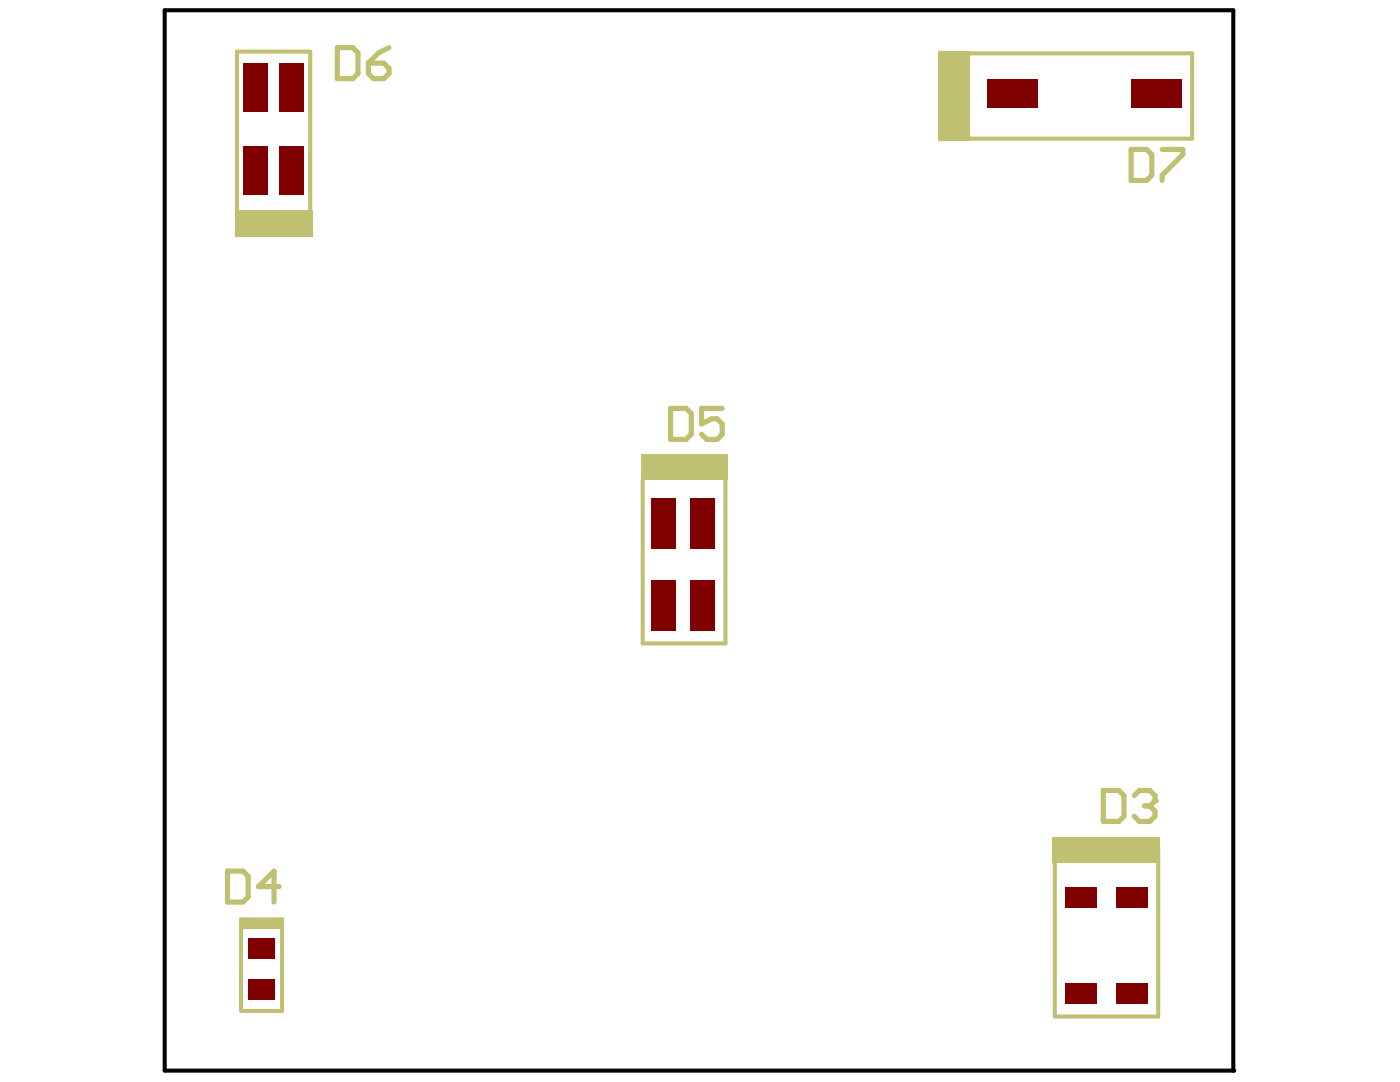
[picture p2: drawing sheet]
<svg xmlns="http://www.w3.org/2000/svg" width="279mm" height="216mm" viewBox="0 0 279 216" stroke-linecap="round" stroke-linejoin="round" font-family="sans-serif">
<path d="M32.9 2h213.2v211.6h-213.2z" fill="none" stroke="#000" stroke-width=".81"/>
<circle cx="246.1" cy="213.6" r=".41" fill="#000"/>
<g fill="#800000">
<path d="M48.5 29h4.9v9.8h-4.9z" fill-rule="evenodd"/>
<path d="M55.8 29h4.9v9.8h-4.9z" fill-rule="evenodd"/>
<path d="M48.5 12.5h4.9v9.8h-4.9z" fill-rule="evenodd"/>
<path d="M55.8 12.5h4.9v9.8h-4.9z" fill-rule="evenodd"/>
<path d="M225.8 15.9h10.2v5.6h-10.2z" fill-rule="evenodd"/>
<path d="M197 15.9h10.2v5.6h-10.2z" fill-rule="evenodd"/>
<path d="M222.8 196.2h6.3v4h-6.3z" fill-rule="evenodd"/>
<path d="M212.5 196.2h6.3v4h-6.3z" fill-rule="evenodd"/>
<path d="M222.8 177.1h6.3v4h-6.3z" fill-rule="evenodd"/>
<path d="M212.5 177.1h6.3v4h-6.3z" fill-rule="evenodd"/>
<path d="M49.5 195.4h5.3v4h-5.3z" fill-rule="evenodd"/>
<path d="M49.5 187.3h5.3v4h-5.3z" fill-rule="evenodd"/>
<path d="M137.8 115.8h4.9v10.1h-4.9z" fill-rule="evenodd"/>
<path d="M137.8 99.4h4.9v10.1h-4.9z" fill-rule="evenodd"/>
<path d="M130 115.8h4.8v10.1h-4.8z" fill-rule="evenodd"/>
<path d="M130 99.4h4.8v10.1h-4.8z" fill-rule="evenodd"/>
</g>
<path d="M47.3 10.3h14.6v32.8h-14.6zM193.5 10.6h44.4v17.1h-44.4M128.3 95.8v32.6h16.5v-32.6M210.5 169.6h20.6v33.2h-20.6zM48.1 183.5h8.2v18.2h-8.2z" fill="none" stroke="#c0c073" stroke-width=".81"/>
<path d="M210.8 171.6h19.7M210.8 171.1h19.7M211 170.3h19.6M48.2 184.3h7.7M48.3 184.9h7.7" fill="none" stroke="#c0c073" stroke-width="1"/>
<g fill="#c0c073">
<path d="M46.9 42h15.4v5.3h-15.4z" fill-rule="evenodd"/>
<path d="M187.3 10.2h6.3v17.9h-6.3z" fill-rule="evenodd"/>
<path d="M210.1 167h21.5v5.1h-21.5z" fill-rule="evenodd"/>
<path d="M127.9 90.7h17.3v5.1h-17.3z" fill-rule="evenodd"/>
</g>
<path d="M67.3 9.5h3.1l1 1v4.2l-1 1h-3.1zM73.5 12.6h3.1l1 1v1.1l-1 1h-2.1l-1-1zM77.6 9.5l-2 1-2.1 2.1M225.7 29.8h3.1l1.1 1v4.2l-1.1 1h-3.1zM231.9 29.8h4.2v1l-4.2 4.2v1M133.8 81.5h3.1l1.1 1v4.1l-1.1 1.1h-3.1zM144.1 81.5h-4.1v3.1l2.1-1h1l1 1v2l-1 1.1h-2.1l-1-1.1M220.2 157.7h3.1l1 1.1v4.1l-1 1h-3.1zM226.4 158.8l1-1.1h2.1l1 1.1v1M45.4 173.8h3.1l1 1v4.2l-1 1h-3.1zM55.7 176.9h-4.1l3.1-3.1v6.2" fill="none" stroke="#c0c073" stroke-width="1"/>
<circle cx="230.5" cy="159.8" r=".52" fill="#c0c073"/>
<path d="M230.5 159.8l-1 1M228.4 160.8h1.1M229.5 160.8l1 1v1.1l-1 1h-2.1l-1-1" fill="none" stroke="#c0c073" stroke-width="1"/>
</svg>
